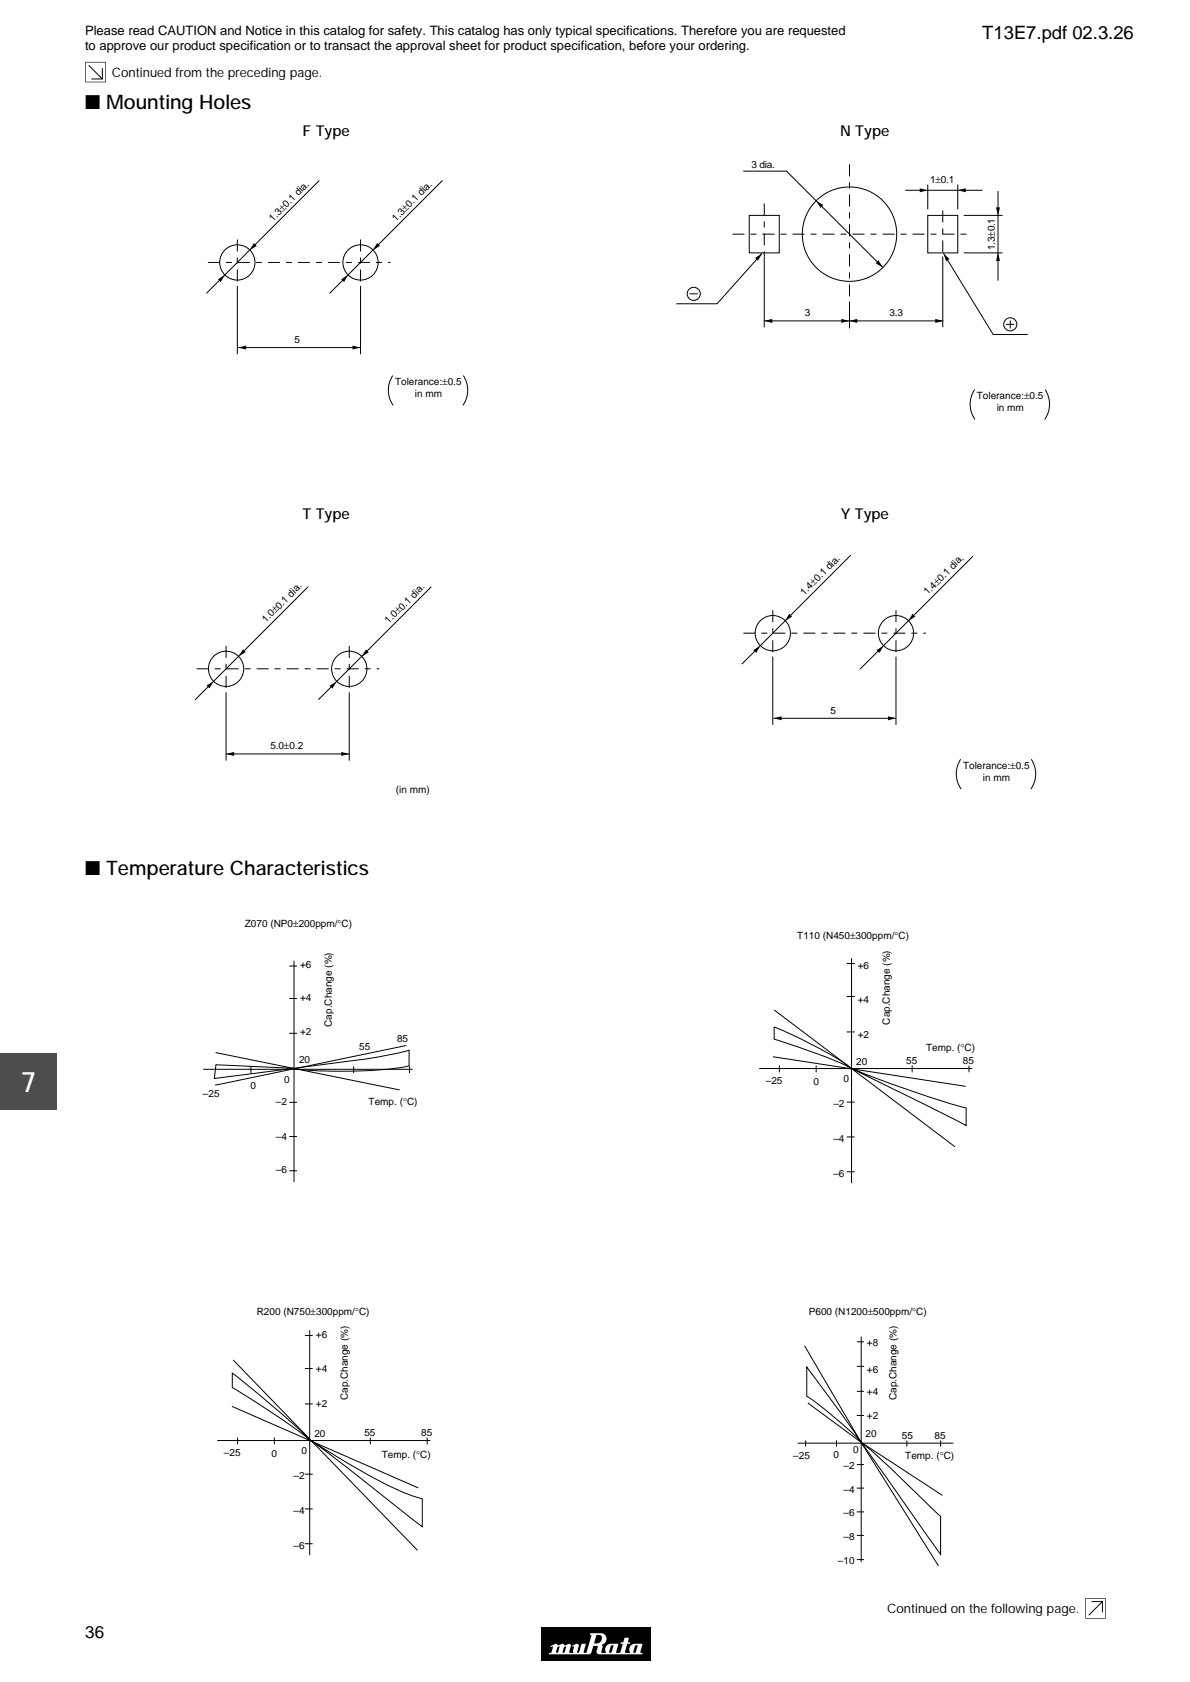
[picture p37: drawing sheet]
<svg xmlns="http://www.w3.org/2000/svg" width="210mm" height="297mm" viewBox="0 0 210 297" stroke-linecap="round" stroke-linejoin="round" font-family="sans-serif">
<defs><g id="words">
<text font-size="5" fill="#fff" x="3.7" y="192.6">7</text>
<g font-size="3.5">
<text x="15" y="19.2">■ Mounting Holes</text>
<text x="15" y="154.3">■ Temperature Characteristics</text>
</g>
<text font-size="3.2" x="173.3" y="6.8">T13E7.pdf 02.3.26</text>
<text font-size="3" x="15" y="288.9">36</text>
<g font-size="2.6">
<text x="53.4" y="24.1">F Type</text>
<text x="148.2" y="24.1">N Type</text>
<text x="53.4" y="91.6">T Type</text>
<text x="148.3" y="91.6">Y Type</text>
</g>
<g font-size="2.3">
<text x="15" y="6.1">Please read CAUTION and Notice in this catalog for safety. This catalog has only typical specifications. Therefore you are requested</text>
<text x="15" y="8.8">to approve our product specification or to transact the approval sheet for product specification, before your ordering.</text>
<text x="19.7" y="13.6">Continued from the preceding page.</text>
<text x="156.5" y="284.4">Continued on the following page.</text>
</g>
<g font-size="1.8">
<text x="132.5" y="29.6">3 dia.</text>
<text x="164.1" y="32.2">1±0.1</text>
<text x="48.1" y="39.1" transform="rotate(-45 48.1 39.1)">1.3±0.1 dia.</text>
<text x="69.8" y="39.1" transform="rotate(-45 69.8 39.1)">1.3±0.1 dia.</text>
<text x="175.5" y="44.1" transform="rotate(-90 175.5 44.1)">1.3±0.1</text>
<text x="142" y="55.7">3</text>
<text x="156.9" y="55.7">3.3</text>
<text x="51.9" y="60.5">5</text>
<text x="69.7" y="67.9">Tolerance:±0.5</text>
<text x="73.2" y="70.1">in mm</text>
<text x="172.3" y="70.4">Tolerance:±0.5</text>
<text x="175.8" y="72.5">in mm</text>
<text x="141.8" y="105.1" transform="rotate(-45 141.8 105.1)">1.4±0.1 dia.</text>
<text x="163.6" y="105" transform="rotate(-45 163.6 105)">1.4±0.1 dia.</text>
<text x="46.9" y="109.9" transform="rotate(-45 46.9 109.9)">1.0±0.1 dia.</text>
<text x="68.6" y="110.1" transform="rotate(-45 68.6 110.1)">1.0±0.1 dia.</text>
<text x="146.5" y="125.9">5</text>
<text x="47.7" y="132.2">5.0±0.2</text>
<text x="169.9" y="135.6">Tolerance:±0.5</text>
<text x="173.4" y="137.7">in mm</text>
<text x="69.8" y="139.8">(in mm)</text>
<text x="43.2" y="163.5">Z070 (NP0±200ppm/°C)</text>
<text x="140.6" y="165.6">T110 (N450±300ppm/°C)</text>
<text x="52.9" y="170.7">+6</text>
<text x="151.3" y="170.9">+6</text>
<text x="52.9" y="176.6">+4</text>
<text x="151.3" y="177">+4</text>
<text x="52.9" y="182.6">+2</text>
<text x="58.5" y="181.1" transform="rotate(-90 58.5 181.1)">Cap.Change (%)</text>
<text x="63.4" y="185.3">55</text>
<text x="70" y="183.8">85</text>
<text x="151.3" y="183.1">+2</text>
<text x="156.9" y="180.7" transform="rotate(-90 156.9 180.7)">Cap.Change (%)</text>
<text x="163.4" y="185.5">Temp. (°C)</text>
<text x="50.1" y="191">0</text>
<text x="52.8" y="187.5">20</text>
<text x="135.1" y="191.2">–25</text>
<text x="143.5" y="191.3">0</text>
<text x="148.8" y="190.9">0</text>
<text x="151" y="187.8">20</text>
<text x="159.8" y="187.6">55</text>
<text x="169.9" y="187.6">85</text>
<text x="35.8" y="193.5">–25</text>
<text x="44.2" y="192">0</text>
<text x="48.7" y="194.9">–2</text>
<text x="65" y="195">Temp. (°C)</text>
<text x="147" y="195.2">–2</text>
<text x="48.7" y="201">–4</text>
<text x="147" y="201.5">–4</text>
<text x="48.7" y="207">–6</text>
<text x="147" y="207.5">–6</text>
<text x="45.3" y="231.9">R200 (N750±300ppm/°C)</text>
<text x="142.7" y="231.9">P600 (N1200±500ppm/°C)</text>
<text x="55.7" y="235.9">+6</text>
<text x="152.9" y="237.4">+8</text>
<text x="55.7" y="242">+4</text>
<text x="152.9" y="242.1">+6</text>
<text x="55.7" y="248.1">+2</text>
<text x="61.3" y="247" transform="rotate(-90 61.3 247)">Cap.Change (%)</text>
<text x="152.9" y="246.1">+4</text>
<text x="152.9" y="250.4">+2</text>
<text x="158.1" y="247" transform="rotate(-90 158.1 247)">Cap.Change (%)</text>
<text x="39.5" y="256.8">–25</text>
<text x="47.9" y="257">0</text>
<text x="53.2" y="256.5">0</text>
<text x="55.4" y="253.4">20</text>
<text x="64.3" y="253.2">55</text>
<text x="67.3" y="257.1">Temp. (°C)</text>
<text x="74.3" y="253.2">85</text>
<text x="139.9" y="257.3">–25</text>
<text x="147" y="257.1">0</text>
<text x="150.5" y="256.3">0</text>
<text x="152.7" y="253.5">20</text>
<text x="159.1" y="253.8">55</text>
<text x="159.7" y="257.4">Temp. (°C)</text>
<text x="164.9" y="253.9">85</text>
<text x="51.8" y="260.8">–2</text>
<text x="148.8" y="259.1">–2</text>
<text x="148.8" y="263.3">–4</text>
<text x="51.8" y="267.1">–4</text>
<text x="148.8" y="267.5">–6</text>
<text x="51.8" y="273.1">–6</text>
<text x="147.8" y="275.9">–10</text>
<text x="148.8" y="271.6">–8</text>
</g>
</g></defs>
<path d="M95.4 287h19.3v5.9h-19.3z" fill="#000"/>
<path d="M97.1 290.4l.8-.4a.42 .42 0 0 1 .6 .3v.1l-.2 .2-.2 .9 .4-.1 .2-.9-.2-.1v-.2l.7-.3 .4 .3h.1v.2l-.2 .2-.3 .8 .2 .2 .2-.2 .3-.9-.2-.1v-.2l.7-.3 .3 .4-.3 1.2 .7 .1 .2-1.1h-.3l-.1-.2 .8-.3h.2l.2 .3-.3 1.1 .1 .2 .3-.2 .4-1.4 .7-.1v.1l-.4 1.4 .4 .2 .2-.2 .8-2.9-.2-.1v-.3h1.9a1.05 1.05 0 0 1 1 .9 1.05 1.05 0 0 1-.8 1.2l.1 .3-.2 1h.8a1.12 1.12 0 0 1 .8-1.6l1.4 .1-.2 .7-.8-.1v-.4l-.3 .1-.3 1.2h.3l.3-.9 .8 .1-.2 .7 .1 .2h.4l.2-.2 .4-1.4-.4-.1 .1-.2h.4l.3-.8h.7l-.2 .7 .4 .1v.1l-.5 .2-.4 1.4 .2 .2 .7-.1a1.12 1.12 0 0 1 .9-1.6l1.3 .1-.1 .5h-.8v-.3l-.4 .1-.3 1.2h.4l.3-1h.8l-.3 .9 .4 .2v.2h-7.4a.48 .48 0 0 1-.7-.6l.3-.7-.2-.2h-.3v-.4h.2a.93 .93 0 0 0 1-.9 .47 .47 0 0 0-.5-.6h-.5l-.4 1.4 .2 .1v.4l-.4 .1-.3 1.1-.2 .3h-7.2v-.2l.4-.2 .3-.9h-.4z" fill="#fff"/>
<path d="M-.1 185.8h10.1v10h-10.1z" fill="#4d4d4d"/>
<g fill="#000">
<path d="M144 35.4l1.2 .8-.5 .5zM162.2 33.2l1.4 .4-1.4 .3zM168.9 33.6l1.4-.4v.7zM175.7 36.6h.7l-.4 1.4zM38.4 49.3l1.3-.8-.8 1.3zM44.8 42.9l.5 .5-1.3 .7zM60.2 49.3l1.2-.8-.7 1.3zM66.5 42.9l.5 .5-1.2 .7zM133.2 45.5l1.2-.8-.7 1.3zM134.8 56.6l1.4-.3v.7zM148.4 56.3l1.4 .3-1.4 .4zM149.8 56.6l1.4-.3v.7z"/>
<path d="M155 45.9l.7 1.3-1.2-.8zM165 56.3l1.4 .3-1.4 .4zM166.4 44.7l1.1 1-.6 .4zM176 44.6l.4 1.4h-.7zM42 61.3l1.4-.3v.7zM62.2 61l1.4 .3-1.4 .4zM42.9 114.5l.5 .5-1.3 .8zM64.6 114.6l.5 .5-1.3 .7zM132.9 114.7l1.2-.8-.7 1.3zM139.2 108.3l.5 .4-1.2 .8zM154.6 114.7l1.3-.8-.8 1.3zM161 108.3l.5 .4-1.3 .8z"/>
<path d="M36.4 120.9l1.3-.7-.8 1.2zM39.9 133l1.4-.4v.7zM58.1 121l1.3-.8-.8 1.3zM60.2 132.6l1.4 .4-1.4 .3zM136.5 126.7l1.4-.4v.8zM156.6 126.3l1.4 .4-1.4 .4z"/>
<path d="M15 10.9v3.6h3.7v-3.6zM15.2 11h3.3v3.4h-3.3z"/>
<path d="M191.4 281.9v3.6h3.6v-3.6zM191.5 282h3.4v3.4h-3.4z"/>
</g>
<g fill="none" stroke="#000" stroke-width=".18">
<path d="M15.6 11.5l2.5 2.4M18.1 12v1.9h-2M56.3 31.8l-19.9 19.9M78.1 31.8l-20 19.9M131.1 30.2h7.6l17 17M132.2 38h5.3v6.6h-5.3zM159.7 33.6h13.6M163.6 38h5.3v6.6h-5.3zM163.6 32.5v4.4M168.9 32.5v4.4M170 38h6.8M176 33.7v15.8"/>
<path d="M41.9 50.4v12.1M63.6 50.4v12.1M121.6 51.8h1.5M134.4 44.7l-7.9 8.9h-7.2M134.8 45.3v12.4M134.8 56.6h31.6M149.8 53.2v4.7M166.3 45.3v12.4M166.4 44.7l8.8 14.3h6.1M170 44.6h6.8M177.5 57.2h1.4M178.2 56.5v1.5"/>
<path d="M42 61.3h21.6M69.3 66.2a4.6 4.6 0 0 0 .1 5.3M81.7 66.2a4.6 4.6 0 0 1-.1 5.3M171.9 68.7a4.6 4.6 0 0 0 .1 5.3M184.3 68.7a4.6 4.6 0 0 1 0 5.3M150.1 97.9l-19.2 19.2M171.6 98.1l-19.9 19.9M54.3 103.5l-19.9 19.9M76.1 103.5l-20 19.9M136.3 115.8v12.1M158 115.8v12.1M39.9 122.1v12.1"/>
<path d="M39.9 133h21.7M61.6 122.1v12.1M136.5 126.7h21.5M169.5 133.9a4.6 4.6 0 0 0 0 5.3M181.9 133.9a4.6 4.6 0 0 1-.1 5.3M51 170.4h1.4M51 176.1h1.4M51.9 169.5v39M136.6 178.1l31.8 24.2M149.4 170h1.3M149.4 175.8h1.3M150.2 169v39.7"/>
<path d="M35.8 188.6h37M38 185.7l32.5 6.6M38.1 187.8l13.7 .6-14 1.8zM44.3 188.1v1.2M51 182.3h1.4M51 194.4h1.4M51.8 188.4l12.9-1.6 4.7-.9 2.8-.7v2.8a76.2 76.2 0 0 1-19.8 .6zM62.4 188.1v1.2M71.7 184.4l-33.7 7M72.2 188.1v1.2M133.9 188.5h37.6M136.3 186.4l34 5.2"/>
<path d="M136.6 181.2a74.4 74.4 0 0 1 13 6.8l.6 .5a59 59 0 0 0-11.1-4.4l-2.5-.8zM137.5 188v1.1M144 188v1.1M149.4 194.4h1.3M149.4 182h1.3M150.4 188.5a177.6 177.6 0 0 0 20 6.9v3.1zM160.9 188v1.1M170.9 188v1.1M51 200.5h1.4M51 206.5h1.4M149.4 200.5h1.3M149.4 206.7h1.3"/>
<path d="M41.1 239.9l32.5 33.6M53.8 235.6h1.4M54.6 234.6v39.7M141.9 237.4l10 17 13.6 21.8M151.1 236.7h1.3M151.9 235.8v39.7M38.3 254.1h37.6M40.9 248.1l32.9 14.4M41 242.2l3.4 2.7a120.2 120.2 0 0 1 10.2 9.1 125.1 125.1 0 0 0-13.6-9.3zM41.9 253.6v1.2M48.4 253.6v1.2M53.8 241.4h1.4"/>
<path d="M53.8 247.6h1.4M54.6 254l2.9 1.8a100.7 100.7 0 0 0 14.4 7.8l2.6 .8v4.9l-10.1-8a124.2 124.2 0 0 0-9.8-7.3zM65.3 253.6v1.2M75.3 253.6v1.2M140.7 254.6h27.5M142.1 254.1v1.1M142.3 241.1l6.9 9.3 2.7 4a58.8 58.8 0 0 0-9.6-8.1zM142.5 247.5l9.4 6.9 14.3 9.4M147.6 254.1v1.1M151.1 241h1.3M151.1 245.4h1.3M151.1 258.3h1.3"/>
<path d="M151.1 249.7h1.3M151.9 254.5a94.1 94.1 0 0 1 10.1 9.2l3.9 3.8v6.7zM160 254.1v1.1M165.9 254.1v1.1M53.8 260h1.4M53.8 266.2h1.4M53.8 272.3h1.4M151.1 262.5h1.3M151.1 266.7h1.3M151.1 270.8h1.3M151.1 275.1h1.3M192.5 282.5h2v1.9"/>
<path d="M194.5 282.5l-2.5 2.4"/>
<circle cx="41.9" cy="46.3" r="3.1"/>
<circle cx="63.6" cy="46.3" r="3.1"/>
<circle cx="122.4" cy="51.8" r="1.16"/>
<circle cx="149.8" cy="41.3" r="8.3"/>
<circle cx="178.2" cy="57.2" r="1.16"/>
<circle cx="39.9" cy="118" r="3.1"/>
<circle cx="61.6" cy="118" r="3.1"/>
<circle cx="136.3" cy="111.7" r="3.1"/>
<circle cx="158" cy="111.7" r="3.1"/>
</g>
<g fill="none" stroke="#000" stroke-width=".18" stroke-dasharray="2.1 1.1 1.1 1.1" stroke-linecap="butt">
<path d="M134.8 35.9v9.4M149.8 29v24.2M166.3 37.1v8.2M36.7 46.3h32.2M41.9 42.2v8.2M63.6 42.2v8.2M129.2 41.3h41.7M34.7 118h32.2M39.9 113.9v8.2M61.6 113.9v8.2M131.1 111.7h32.2M136.3 107.6v8.2"/>
<path d="M158 107.6v8.2"/>
</g>
<use href="#words"/>
</svg>
